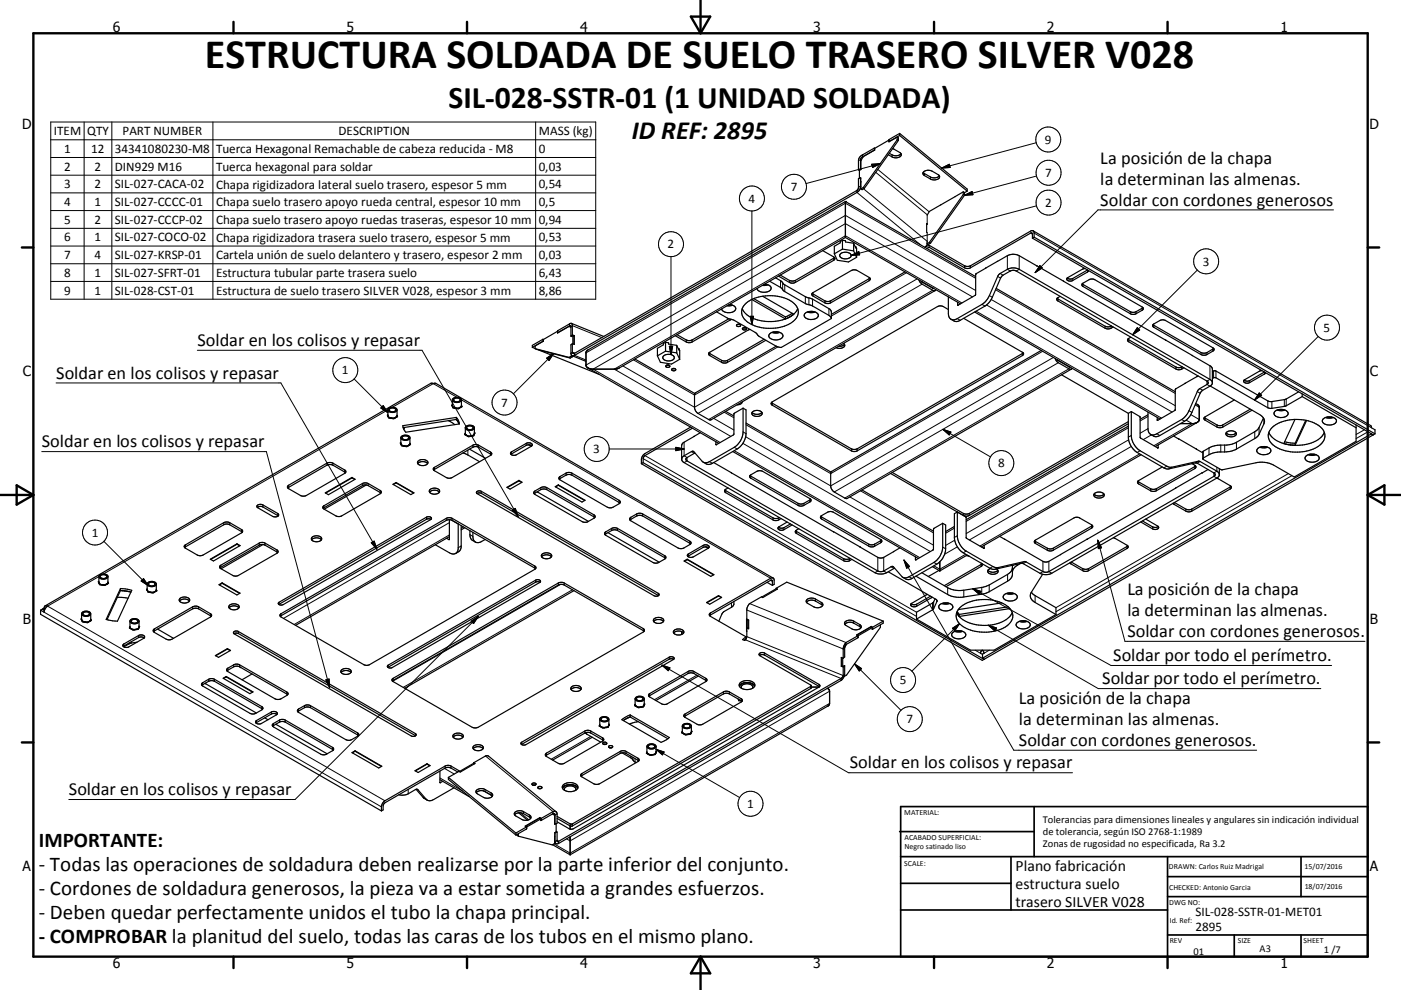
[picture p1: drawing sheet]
<svg xmlns="http://www.w3.org/2000/svg" width="420mm" height="297mm" viewBox="0 0 420 297" stroke-linecap="round" stroke-linejoin="round" font-family="sans-serif">
<defs><g id="words">
<text font-size="12.6" x="61.4" y="20.5">ESTRUCTURA SOLDADA DE SUELO TRASERO SILVER V028</text>
<text font-size="9.4" x="134.5" y="32.3">SIL-028-SSTR-01 (1 UNIDAD SOLDADA)</text>
<text font-size="7.9" x="189.4" y="41.7">ID REF: 2895</text>
<g font-size="6.3">
<text x="11.6" y="254.2">IMPORTANTE:</text>
<text x="11.6" y="261.4">- Todas las operaciones de soldadura deben realizarse por la parte inferior del conjunto.</text>
<text x="11.6" y="268.6">- Cordones de soldadura generosos, la pieza va a estar sometida a grandes esfuerzos.</text>
<text x="11.6" y="275.8">- Deben quedar perfectamente unidos el tubo la chapa principal.</text>
<text x="11.6" y="283">- COMPROBAR la planitud del suelo, todas las caras de los tubos en el mismo plano.</text>
</g>
<g font-size="5.5">
<text x="329.9" y="49.1">La posición de la chapa</text>
<text x="329.9" y="55.4">la determinan las almenas.</text>
<text x="329.9" y="61.7">Soldar con cordones generosos</text>
<text x="59.2" y="103.8">Soldar en los colisos y repasar</text>
<text x="16.8" y="113.6">Soldar en los colisos y repasar</text>
<text x="12.5" y="134.2">Soldar en los colisos y repasar</text>
<text x="338" y="178.6">La posición de la chapa</text>
<text x="338" y="184.8">la determinan las almenas.</text>
<text x="338" y="191.1">Soldar con cordones generosos.</text>
<text x="333.8" y="198.4">Soldar por todo el perímetro.</text>
<text x="330.5" y="205.3">Soldar por todo el perímetro.</text>
<text x="305.5" y="211.2">La posición de la chapa</text>
<text x="305.5" y="217.5">la determinan las almenas.</text>
<text x="305.5" y="223.8">Soldar con cordones generosos.</text>
<text x="254.8" y="230.5">Soldar en los colisos y repasar</text>
<text x="20.7" y="238.6">Soldar en los colisos y repasar</text>
</g>
<g font-size="4.7">
<text x="304.5" y="261.2">Plano fabricación</text>
<text x="304.5" y="266.6">estructura suelo</text>
<text x="304.5" y="272">trasero SILVER V028</text>
</g>
<g font-size="4.2">
<text x="33.9" y="9.6">6</text>
<text x="103.9" y="9.6">5</text>
<text x="173.9" y="9.6">4</text>
<text x="243.8" y="9.6">3</text>
<text x="313.9" y="9.6">2</text>
<text x="383.9" y="9.6">1</text>
<text x="6.7" y="38.7">D</text>
<text x="410.5" y="38.7">D</text>
<text x="6.9" y="112.9">C</text>
<text x="410.7" y="112.9">C</text>
<text x="6.9" y="187.1">B</text>
<text x="410.7" y="187.1">B</text>
<text x="6.8" y="261.4">A</text>
<text x="410.7" y="261.4">A</text>
<text x="33.9" y="290.4">6</text>
<text x="103.9" y="290.4">5</text>
<text x="173.9" y="290.4">4</text>
<text x="243.8" y="290.4">3</text>
<text x="313.9" y="290.4">2</text>
<text x="383.9" y="290.4">1</text>
</g>
<g font-size="3.9">
<text x="16.2" y="40.6">ITEM</text>
<text x="26.2" y="40.6">QTY</text>
<text x="36.7" y="40.6">PART NUMBER</text>
<text x="101.5" y="40.6">DESCRIPTION</text>
<text x="161.5" y="40.6">MASS (kg)</text>
<text x="19.2" y="45.9">1</text>
<text x="27.3" y="45.9">12</text>
<text x="34.5" y="45.9">34341080230-M8</text>
<text x="64.8" y="45.9">Tuerca Hexagonal Remachable de cabeza reducida - M8</text>
<text x="161.5" y="45.9">0</text>
<text x="313.3" y="43.1">9</text>
<text x="19.2" y="51.2">2</text>
<text x="28.4" y="51.2">2</text>
<text x="34.5" y="51.2">DIN929 M16</text>
<text x="64.8" y="51.2">Tuerca hexagonal para soldar</text>
<text x="161.5" y="51.2">0,03</text>
<text x="313.4" y="53.1">7</text>
<text x="19.2" y="56.5">3</text>
<text x="28.4" y="56.5">2</text>
<text x="34.5" y="56.5">SIL-027-CACA-02</text>
<text x="64.8" y="56.6">Chapa rigidizadora lateral suelo trasero, espesor 5 mm</text>
<text x="161.5" y="56.5">0,54</text>
<text x="237.1" y="57.3">7</text>
<text x="19.2" y="61.8">4</text>
<text x="28.4" y="61.8">1</text>
<text x="34.5" y="61.8">SIL-027-CCCC-01</text>
<text x="64.8" y="61.9">Chapa suelo trasero apoyo rueda central, espesor 10 mm</text>
<text x="161.5" y="61.8">0,5</text>
<text x="224.5" y="60.8">4</text>
<text x="313.4" y="62.1">2</text>
<text x="19.2" y="67.1">5</text>
<text x="28.4" y="67.1">2</text>
<text x="34.5" y="67.1">SIL-027-CCCP-02</text>
<text x="64.8" y="67.2">Chapa suelo trasero apoyo ruedas traseras, espesor 10 mm</text>
<text x="161.5" y="67.1">0,94</text>
<text x="19.2" y="72.4">6</text>
<text x="19.2" y="77.7">7</text>
<text x="28.4" y="72.4">1</text>
<text x="28.4" y="77.7">4</text>
<text x="34.5" y="72.4">SIL-027-COCO-02</text>
<text x="34.5" y="77.7">SIL-027-KRSP-01</text>
<text x="64.8" y="72.5">Chapa rigidizadora trasera suelo trasero, espesor 5 mm</text>
<text x="64.8" y="77.8">Cartela unión de suelo delantero y trasero, espesor 2 mm</text>
<text x="161.5" y="72.4">0,53</text>
<text x="161.5" y="77.7">0,03</text>
<text x="200.2" y="74.5">2</text>
<text x="19.2" y="83.1">8</text>
<text x="28.4" y="83.1">1</text>
<text x="34.5" y="83.1">SIL-027-SFRT-01</text>
<text x="64.8" y="83.1">Estructura tubular parte trasera suelo</text>
<text x="161.5" y="83.1">6,43</text>
<text x="360.6" y="79.7">3</text>
<text x="19.2" y="88.4">9</text>
<text x="28.4" y="88.4">1</text>
<text x="34.5" y="88.4">SIL-028-CST-01</text>
<text x="64.8" y="88.5">Estructura de suelo trasero SILVER V028, espesor 3 mm</text>
<text x="161.5" y="88.4">8,86</text>
<text x="396.8" y="99.6">5</text>
<text x="102.5" y="112.3">1</text>
<text x="150.3" y="122">7</text>
<text x="177.9" y="136">3</text>
<text x="299.2" y="140.2">8</text>
<text x="27.5" y="161">1</text>
<text x="269.7" y="205.2">5</text>
<text x="271.8" y="217">7</text>
<text x="224" y="242.4">1</text>
<text x="358.4" y="274.9">SIL-028-SSTR-01-MET01</text>
<text x="358.4" y="279.4">2895</text>
</g>
<g font-size="3.1">
<text x="312.7" y="246.8">Tolerancias para dimensiones lineales y angulares sin indicación individual</text>
<text x="312.7" y="250.4">de tolerancia, según ISO 2768-1:1989</text>
<text x="312.7" y="254">Zonas de rugosidad no especificada, Ra 3.2</text>
<text x="357.8" y="286.5">01</text>
<text x="377.6" y="285.6">A3</text>
<text x="396.9" y="285.9">1 /7</text>
</g>
<g font-size="2.4">
<text x="271.1" y="244.4">MATERIAL:</text>
<text x="271.2" y="252">ACABADO SUPERFICIAL:</text>
<text x="271.2" y="254.7">Negro satinado liso</text>
<text x="271.1" y="259.7">SCALE:</text>
<text x="350.4" y="260.8">DRAWN: Carlos Ruiz Madrigal</text>
<text x="391.1" y="260.6">15/07/2016</text>
<text x="350.5" y="267">CHECKED: Antonio Garcia</text>
<text x="391.2" y="266.7">18/07/2016</text>
<text x="350.5" y="271.4">DWG NO:</text>
<text x="350.7" y="276.9">Id. Ref:</text>
<text x="350.7" y="282.8">REV</text>
<text x="371.1" y="282.9">SIZE</text>
<text x="390.8" y="283">SHEET</text>
</g>
</g></defs>
<g fill="none" stroke="#000" stroke-width=".3">
<path d="M15.2 36.6h163.4v53.2h-163.4zM25.2 36.6v53.2M33.5 36.6v53.2M63.8 36.6v53.2M160.6 36.6v53.2M15.2 41.9h163.4M15.2 47.2h163.4M15.2 52.6h163.4M15.2 57.9h163.4M256.9 57.7l19 15.7M258 55.9l.1 .1M258.1 53.4v1.2"/>
<path d="M258.2 48.1l-.2-.2-.6 .3M258.6 47.1l.1 .1M258.9 56.6l19.1 15.8M261.3 49.3l2.6-.2-2.3 1.1zM262.6 51.7l15.4 12.8M263.2 50.8l15.4 12.7M263.9 49.1l-22.2 6M267.4 46.5v.6M277.2 52.1v.6M278.9 53.1v.6M282.3 50.4l2.3-1.1 .3 .9zM289.2 58.6l2.2-1.1 .3 .9z"/>
<path d="M310.7 42.8l-28.4 7.6M310.8 52.8l-21.6 5.8M15.2 63.2h163.4M15.2 68.5h163.4M15.2 73.8h163.4M15.2 79.1h163.4M201.2 77v29.4M225.4 63.3v34.1M249.9 77.5v.6M255.2 76.6l2.3-1.1 .2 1zM278 64.5l-.1 2.7M278 69.8l-.1 3"/>
<path d="M289.2 79.7v.6M291 79.7v.6M302 76.7v4.1l.9 .5M305.6 76.7v4.1l-.9 .5M309 69.9l.5 .3M310 69.9l101.2 58.4M310.7 61.8l-55.5 14.8M311.8 79.7l.7 .7-2.2 1.4zM399.8 63h-70.6l-18.9 18.8M15.2 84.4h163.4M170.7 97.8l.5 .2M171.2 98l.4-.3 8.8 3.6"/>
<path d="M219 95.8v.2M224.9 94.9h1l-.5 2.5zM234 84.2v2M234.6 84.8v2.1M235.3 85.4v2.1M236.7 84.1v.6M238.5 84.1v.6M241.4 89v2.1M242.5 89.4v2M243.6 89.7v2.1M243.8 88.2v.6M247.3 90.2v.7"/>
<path d="M248.5 92.6v2M249 90.2v.7M260.6 83.6v.6M271.8 81.8l-22.6 13M275 83.7l-66.8 38.5-21.5-12.4M276.5 85.2l-67.2 38.8M276.6 84.6h-.1M279.6 87.1l-67.1 38.8M279.7 86.4l-.1 .1M287 95.6l.9 .5M287.1 91.4l.2 .1M288.4 90.9l-34.9-20.2-69.3 40 34.9 20.2"/>
<path d="M291.6 89.1l-38.1-22-75.7 43.6 38.1 22M292.5 87.2l-39-22.6-77.8 44.9M292.5 83.5l-39-22.5-77.8 44.9M292.6 93.4l55.6 32.1M294.4 91.3l.9 .5M295.8 91.5l55.6 32.1M296.6 88.7l.9 .5M297.2 89.8l55.2 31.9M298.5 86.9l53.9 31.1M299.1 82.9l.9 .5M299.9 82l.8 .6M317.2 89.7v.6"/>
<path d="M321.6 83.5v.7M324.7 85.3v.7M326 81v.6M331.3 97.9v.6M333.1 97.9v.6M338.9 93.5v.6M340.6 93.5v.6M341 98.3l.7 .7-2.1 1.4zM342.4 92.5v.6M345.9 97.6v.6M359 81l-19.4 19.4M16.8 114.9h67.4l28.8 49.9"/>
<path d="M59.2 105.1h67.3l28.8 49.8M106.2 113.7l10.1 10.1M137 119.2l-7.1-4.1-12.3 7.1M138.3 120l92.7 53.5M163.9 107.4l2.1-1.4-1.4 2.2zM166 106l-12.1 12.1M171.6 105.7l.7 .2M172 100.9v2.4M172.3 106.6l3.4 1.4M200.7 103.9h1l-.5 2.5zM205.7 102v.6M207.5 102v.6"/>
<path d="M212.8 106.1v.6M216.3 108.1v.6M218.1 108.1v.6M233.2 104.1l-25 14.4-18.3-10.5M306.5 106.1v.6M312.6 105.4l-63.6 36.7-25.3-14.7M315.8 107.2l-66.8 38.6-25.4-14.8M317.3 108.8l-67.2 38.8M317.4 108.2h-.1M320.5 110.6l-67.2 38.8M320.6 110h-.1M338.4 101.9v.6"/>
<path d="M352.6 110.1v.6M354.3 110.1v.6M359 117.5l.8 .5M359.7 116.6l.9 .5M360.1 105.8v.6M361.9 105.8v.6M362.8 109.7v4.1l-.9 .5v1l.9 .6M363.6 104.7v.6M363.8 111.3v2M364.5 111.3v2M374.7 114.2v.6M377.5 117.9l.7 .7-2.1 1.4z"/>
<path d="M379.1 111.6v.6M385 119.9v2M385.6 119.7v2M395.2 100.9l-19.1 19.1M12.5 135.5h67.4l18.9 70.8M98 138.9v.7M99.8 138.9v.7M114.9 121.7l1.4 2.1-2.1-1.4zM116.3 123l-85.3 49.2M140.3 135v1.5M141.7 133.6v.6M143.5 133.6v.6"/>
<path d="M147.1 135.6v.6M153.4 135.6v.6M157.7 133v.6M182.6 134.7h22.5M192.8 137.6l82 47.3M193.4 136.7l81.4 47M202.6 134.2l2.5 .5-2.5 .5zM205.1 132.7v4l.9 .6v1l-.9 .5M207.3 135.5l.9 .5M212.7 138.5l.9 .5M214 125.5l6 3.5M214.6 133.3l.2 .1"/>
<path d="M217.1 123.7l2.9 1.6M220.1 135.2l55.6 32.1M220.1 134.2l.9 .5M222.7 133l56.2 32.5M222.8 129.6l.9 .5M231.5 121v.6M255.2 134.7v.6M257 134.7v.6M282.7 128.8l14.3 8.3M282.7 128.8l2.4 .8-.5 .9zM338.3 128.3l-48.6 28.1M338.4 132l-48.7 28.1"/>
<path d="M339.2 133.9l-48.6 28.1M339.2 130.6l-.9 .5M341.7 136.2l-47.9 27.6M341.8 135.2l-.9 .5M344.2 128.6l-2.4 1.4M344.2 124.9l-2.4 1.4M345.2 130.5l-2.4 1.4M346.8 130.1l.9 .6M346.9 126l.2 .1M347.2 134.3l-.2 .1M349.8 139.9l-.9 .5M354.3 125.9l.9 .5"/>
<path d="M355.6 126l1.8 1.1-11.5 6.6M356.5 123.2l.8 .5M357 124.4l2.5 1.5M358.2 140v.6M358.3 121.5l1.2 .7M359.3 138.4l-.9 .5M359.8 138.5l-.9 .5M360.7 135.4v2M361.3 125.5v.6M362.5 134.4v2M364.9 127.5v.6M366 133.5v2.1"/>
<path d="M366.6 127.5v.6M367.2 133.5v2.1M370.7 132.7v2M376.2 129.5v2.1M377.5 128.2v2.1M378.9 125.7v1.5M380.1 120.3v2M381.3 120.5v2M409.1 128.9l-2.5 1.5M410.1 129.5l-3.5 2.1M67.1 156.8v.6M68.9 156.8v.6"/>
<path d="M72.4 158.9v.6M78.8 151.5v.6M83.2 154v.7M86.5 145.6v.6M97.1 151.7v.6M103.3 141v.6M108.6 145.1v.6M110.4 145.1v.6M114 147.1v.6M127.9 155.2v.6M130.3 140.2v.6M133.8 155.5v.6"/>
<path d="M134.7 156.8l-49.7 28.7M135.6 155.5v.6M138.9 158.1l-.6 .4M144.3 147.4v.6M153.6 153l.9-.5 .8 2.4zM160.4 147.3v.6M161.2 147.5v.2M162.1 146.3v.6M163.9 146.3v.6M167.9 143v.6M169.7 141.9v.7M171.5 141.9v.7"/>
<path d="M178.1 154.5v.6M181.6 159.6v.6M183.4 158.5v.7M185.1 158.5v.7M185.6 150.1v.6M189.1 155.2v.6M190.9 154.2v.6M192.7 154.2v.6M217.6 147.2v.6M225.1 142.9v.6M231.7 155.4v.6M233.5 155.4v.6"/>
<path d="M235 158.3v.6M238.8 159.4v.7M239.3 151v.6M241 151v.6M242.8 150v.6M246.3 155.1v.6M254.8 149.1l25.1 14.5M258 147.3l21.9 12.6M286.1 158.5l-2.6 1.5M288.8 154v.6M290.6 154v.6M327.3 157.8v.7"/>
<path d="M341.4 144.6v.6M344.9 146.6v.6M345.6 158.1v.6M346.7 146.6v.6M351.3 140.2l-.8 .5M352 150.8v.5M355.5 152.7v.6M357.3 152.7v.6M364.8 140.2v1.2l-.9 .5v1l.9 .5M368.8 146.1v.6M386.2 142.1l-69.6 40.2M387.3 142.7l-70.7 40.8"/>
<path d="M29.6 173l-15.3 8.8 101.1 58.4M31.1 162.4l13.3 13.3M42.3 174.3l.7-.7 1.4 2.1zM55.6 163.5v.6M66.2 169.6v.6M77.7 162.9v.7M79.5 162.9v.7M83 165v.6M111.3 162.8l.9-.5 .8 2.5zM134.7 160.5l-46.5 26.9M134.7 161.8l-.1 .1M138.3 163.8l-.9 .5"/>
<path d="M140.9 160.4l.9 .5M160.3 169.8v.6M160.6 174v.7M167.4 174.9v.6M168.1 175.3l-50.4 29.1M169.2 174.9v.6M171.6 176.9l-50.7 29.3M197.4 178v.6M199.3 166.7v.6M206.4 166.2v.6M206.8 162.4v.6M210.8 163.6v.6"/>
<path d="M231 174.1l.6 .3M244.5 179.7v.6M252.9 167.6v.6M254.7 167.6v.6M260.5 163.3v.6M262.2 163.3v.6M263.2 167.2v4.1l-.9 .5M264 162.2v.6M264.9 167.2v4.1l.9 .5M267.1 170l.9 .5M271 168l32.9 57.1h72.8M271 168l1.7 2-.9 .5z"/>
<path d="M272.5 173l.9 .5M274.4 167.9l.2 .1M279.2 179v.3M280 168.7l.8 .5M282.6 164.1l.9 .6M284.1 176.3v2.1M286.2 162.1l-2.7 1.5M287 164.1l-3.8 2.2M287 160.7l-.9 .5M289 177.1v2M289.5 166.3l-7.7 4.5-1.8-1M289.7 165.3l-.9 .5"/>
<path d="M291.6 176.6l41.5 23h66.1M291.6 176.6l2.5 .8-.5 .9zM294.1 169.3v.7M294.3 176.2v2.1M295.1 164.4l-.2 .1M296.6 175.5v2M297.7 170l-.9 .5M299.2 170.3l-.9 .5M302.1 172.3v2.1M305 169.3v.3M307.1 168.5l-.8 .5M307.6 168.6l-.8 .5"/>
<path d="M310.3 178.7v2.1M310.4 162.4v.6M312.7 168.4v3.1l-.9 .5M314 164.5v.6M314.5 168.4v3.1l.8 .5M315.8 164.5v.6M321.1 168.7v.5M324.6 170.6v.6M326.4 170.6v.6M329.1 162.1l8.2 30.3h71.9M329.1 162.1l1.2 2.2-1 .3zM337.9 164v.6"/>
<path d="M13.2 183.7l101.2 58.4M37.1 193.2v.6M38.8 192.9v.2M39.3 192.5v.4M41.6 190.7v.6M43.1 191.3v.2M46.3 188.7v.6M57.8 182v.7M59.5 182v.7M63.1 184.1v.6M70.1 199.4v.7M71.5 189.5v.6"/>
<path d="M71.8 199.4v.7M83.7 180.7v.6M84.3 184.1v.6M116.4 199.5v.7M141.3 186.4l2.1-1.5-1.4 2.2zM143.4 184.9l-54.9 55h-67.9M192.9 188.6v.6M198.4 199.5l56 32.3h67.1M198.4 199.5l2.5 .9-.6 .8zM200.6 197.2v.6M213 183.9v.6M219.3 180.9v1.3"/>
<path d="M223.5 192l28.6 11.5M223.9 191l28.9 11.7M223.9 183l28.9 11.7 .4-.4M224.5 188.3l-.6 .1M224.8 181.1l28.8 11.7M229.3 195.9v.7M246.2 180.7v.6M252.3 197.3v2.5l.4 .2 .4-.3M256 186.3v.6M256.2 199.2l13.9 13.9M256.2 199.2l2.1 1.4-.7 .7zM257.7 187.4v.6"/>
<path d="M274.8 181.3v.6M279.6 180.9v2.1M279.9 180.6v2M280.9 180.1v.4M285.5 188.5l2.2-1.4-1.4 2.1zM287.7 187.1l-14.3 14.3M292.4 195.1l1.6 .9M296.3 187.6l33 19h66.7M296.3 187.6l2.5 .8-.6 .9zM296.6 195.1l-1.6 .9M60.8 204.8v.6M61.6 204.9v.2"/>
<path d="M62.5 203.8v.6M64.3 203.8v.6M68.3 200.5v.6M76.9 216.2v.6M78.5 212v.6M81.3 213.6v.6M82 217.1v.6M83.8 216v.6M85.5 216v.6M86 207.6v.6M89.5 212.7v.6M91.3 211.7v.6"/>
<path d="M93.1 211.7v.6M97.7 204l1-.3 .1 2.6zM107.2 219.9v.6M117.9 203.5v.6M175.3 219.3v.6M175.9 219.7v.5M177.1 219.3v.6M194.8 208.1v.6M205.4 214.2v.6M206.3 201.5v.6M208 201.5v.6M208.9 202.6l-12.7 7.3"/>
<path d="M211.6 203.5v.6M216.9 207.6v.6M218.7 207.6v.6M222.2 209.6v.6M243.1 205.9v.7M245.5 205.3v.6M248.7 211l-77.8 44.9-4.8-2.7M248.7 207.4l-77.8 44.9-1-.6M99.7 224.2v.6M122.4 236.8v1.4M124.5 220.1v.6M125.1 236.8l.2 .1"/>
<path d="M126.9 239.3l.9 .5M131.9 233.4l6.7 3.9M131.9 234.7l.2 .1M133.3 230.5l2.9 1.7M133.4 229.8v.6M135.2 229.8v.6M144.9 237.3l2.7 1.5M145.5 236.9v.6M145.6 226.8l20.2 16.7M147.2 237.9v.6M156.4 222.7v.6M163.8 225.9v.7"/>
<path d="M174.5 232.1v.6M177.1 220.9l-11.8 6.9M180.6 221.3v.7M180.8 222.1v.2M185.9 225.4v.6M187.7 225.4v.6M189.1 226.9v.5M189.8 227.2v.8M190.4 227.6v1M191.3 227.5v.6M196.7 224.8l25.1 14.5M196.7 224.8l2.4 .8-.5 .9z"/>
<path d="M156 243.9l2.5 2M157 243.5v.6M158.7 244.5v.6M165.9 244.1l.5 .4 .6-.3M166.3 252.3l.1 .1M166.7 249.5l-.4 .3v1.1M167 252l.5 .4M170.9 247.2v.6M171.6 247.2v.6"/>
<circle cx="225.4" cy="59.6" r="3.8"/>
<circle cx="238" cy="56" r="3.8"/>
<circle cx="314.3" cy="41.8" r="3.8"/>
<circle cx="314.4" cy="51.8" r="3.7"/>
<circle cx="201.2" cy="73.2" r="3.7"/>
<circle cx="314.4" cy="60.8" r="3.8"/>
<circle cx="361.6" cy="78.4" r="3.8"/>
<circle cx="397.8" cy="98.3" r="3.7"/>
<circle cx="103.5" cy="111" r="3.8"/>
<circle cx="151.3" cy="120.8" r="3.7"/>
<circle cx="178.9" cy="134.7" r="3.8"/>
<circle cx="300.2" cy="138.9" r="3.7"/>
<circle cx="28.5" cy="159.8" r="3.7"/>
<circle cx="270.8" cy="204" r="3.8"/>
<circle cx="272.8" cy="215.8" r="3.7"/>
<circle cx="225" cy="241.2" r="3.7"/>
</g>
<g fill="none" stroke="#000" stroke-width=".36">
<path d="M256.9 57.1v.6M256.9 57.1l-84.6 48.9M256.9 57.7l-84.6 48.9M257.4 50.9l.3 .3M258 55.9l-.6 .2M258 53.3l-.1 3.1-.6 1-.4 .3M258 53.3l-.6 .3v2.7l-.5 .8M258 53.3l.1 .1M258 50.7l.1 .1M258 50.7l-.6 .2M258.1 54.6v2.1M258.6 47.1l-.6 .8v2.8"/>
<path d="M258.6 46.5a2.02 2.02 0 0 0-1.2 1.7v2.7M258.6 46.5v.6M258.8 47l-.7 1.2v2.7l-.4 .2v2.4M258.8 56.3l.4 .2M258.8 56.3l-.7 .4M259.2 56.5l-.7 .4-.4-.2M262.1 44.4l.1 .7M262.1 44.4l.2 .1M262.1 44.4l-3.5 2.1M262.3 44.5v.5l-3.7 2.1M266.5 42l-4.2 2.5M266.5 42v.1"/>
<path d="M266.6 46l.8 .5a2.25 2.25 0 0 0 2.7-.4M267.6 44.6l2.1 1.1a.77 .77 0 0 1 .5 .9 .77 .77 0 0 1-.8 .6l-1.5 .1-1.6-.9M269 41.9l.3 .2M269 41.9l-10.2 14.4M269 41.1l.3 .2v.8M269 41.1v.8M269.3 42.1l-10.1 14.4M269.7 40.6l-3.1 1.9M269.7 40l-3.2 1.9v.7l2.5-1.5M269.7 40v.6M269.7 40l20.3 16.7v.6M269.7 40.6l20.3 16.7"/>
<path d="M276.8 51.7l2.1 1.4a2.23 2.23 0 0 0 2.7-.4M276.9 51.6a2.38 2.38 0 0 1 2.6-.2l1.7 1a.84 .84 0 0 1 .4 1 .84 .84 0 0 1-1 .5l-1.4-.1-2.2-1.2-.3-.5zM286.4 59l-7.8 4.4-.6 1.1M288.8 57.6l-2.5 1.4M288.8 58.4l.4 .2M288.8 58.4l-10.2 14.3M288.8 57.6l.4 .2M288.8 57.6v.8M289.2 58.6l-10.2 14.3M289.2 57.8v.8M290 57.3l-.8 .5M246.7 75.2l3.2 1.9a.55 .55 0 0 1 .4 .5 .55 .55 0 0 1-.4 .5l-11.9 6.8-1.3-.2-3.3-1.9"/>
<path d="M250.1 76.2l.9 1.9 3.4 .5 2.4-1.4M250.2 77.3l-12.2 7-1.3-.2-2.8-1.6M252 76.2a2.1 2.1 0 0 1 3.2 .5 2.01 2.01 0 0 1-3.5 0zM252.6 72.1l.9 .1v.4l2.4 .4M252.6 72.1l-.7 .4v.4l-1.8 1v2.3M252.6 72.1v2.6M252.6 74.7l3.3 .6M252.6 74.7l-2.5 1.5M253.5 71.3l-67.8 39.1-1.2 .3h-7l-1.2-.3M253.5 60.5l-77.2 44.5-.6 .9v3.8l.6 .7M253.5 60.5v10.8M253.5 71.3l34.5 19.9"/>
<path d="M253.5 60.5l39 22.5M255.9 73l.7 1.4v-.4M255.9 73v2.3M255.9 75.3l.9 1.9M256.6 74l-.1 .2M256.6 74l.2 .5v2.7M277.5 74l-.2 .2M277.9 67.2l-.1 .2M277.9 72.8v.3M278 67.2l-.2-.1 .2 2.7M278.1 73.2l-.6 .8M278.6 73.6v.6"/>
<path d="M278.6 73.6l-1.2 .4M278.6 74.2l-.8 .3M278.6 72.7l.4 .2M278.6 72.7l-.7 .4M279 72.9l-.7 .4-.4-.2M299 78.4l3.3-1.8a3.8 3.8 0 0 1 3.3 .1l57.4 33.2 .5 .8-.1 4.4-.4 .6-2.9 1.9-2.8 6.1a5.7 5.7 0 0 1-2.1 2.7l-7.8 4.4-1.1 .2-1.3-.7M299 78.4l-6.4 3.7-.2 6.5-5.2 3-.1-.9M299 78.4h.1M309.5 71.5v-1.4l-.4-.2-18.8 10.6-1.1-.2-10.6-6.1M309.5 71.5l102.2 59 .5-.3M309.7 69.2l101.3 58.5 .2 .6 1 .6v1.3M309.7 69.2l.3 .5v1.5"/>
<path d="M309.7 69.2l-.7 .1-18.7 10.6-1.1-.2-10.6-6.1M310 71.2l-.5 .3M310 71.2l102.2 59M310.8 79.7v.1M167.1 99.4l-4.2 2.5M167.1 99.4h.1M167.2 99.8v.1M170.7 97.8l.5 .1v2.9M170.7 97.2l.6-.2 .3 .5v3M170.7 97.2l-3.5 2v.6M170.7 97.8l-3.5 2M170.7 97.2v.6"/>
<path d="M171.2 98.3l-.6-.4-3.5 2v-.5M171.3 97l9.7 3.9M214.8 93.6l3.3 1.8 1.1 .4M218.5 95.6l-11.4 6.5-1.4-.1-2.7-1.6M218.6 91.4a1.43 1.43 0 0 1 1.8 1.6 2.65 2.65 0 0 1-4.1-.3M219.2 91.4l-.9 .2M219.2 95.8l-12.1 6.9-1.4-.1-3.2-1.9M219.7 91.6l-1.7 .1M220.9 97.4h.1a.5 .5 0 0 1 .7-.2 .5 .5 0 0 1 .1 .7 .57 .57 0 0 1-.6 .1 .57 .57 0 0 1-.3-.6zM221.1 97.3h.7M222.8 98.4a.5 .5 0 0 1 .7-.2 .5 .5 0 0 1 .1 .7h-.9l-.1-.3zM222.9 98.3h.6"/>
<path d="M223.4 91.3a12.1 12.1 0 0 1 15 .1 3.4 3.4 0 0 1-1.1 5.4 12.4 12.4 0 0 1-13.9-.8 3.2 3.2 0 0 1 0-4.7zM224.9 98.8l-12.4 7.1M225.4 89.8l10.1 5.9M226 89.6l9.5 5.5M228.6 88.9l9.4 5.4a12.5 12.5 0 0 1-14.5-.2l-1-1.5M229.2 85.2l1 .2M229.8 85.3l-.9 .1M230.2 85.4a1.05 1.05 0 0 1 1 1.1 1.05 1.05 0 0 1-1.1 1 2.53 2.53 0 0 1-3.2-.9M230.2 85.4l-1.6 .2M230.8 84.4l3.2 1.8 1 1.2 6.4 3.7 2.2 .7 4.9 2.8 .7 1M231.4 99.7l1 .2 1.4-.2M231.8 99.6l.6 .2 .9-.2"/>
<path d="M232.5 83.3l1.7 1 .8 1 6.7 3.8 1.9 .6 5.2 3 .4 .8v2.1M235.5 95.1v.6M237.1 94.9l-1.6 .8M237.5 94l-2 1.1M239.2 92.6l-.7 1.1-1.2 1M241.3 94.1a2.85 2.85 0 0 1 4 .3 1.84 1.84 0 0 1-2.5 1.4 1.3 1.3 0 0 1-1.5-1.7zM242 93.6l1.1 .2 1.3-.2M242.5 93.5l.5 .1 .9-.1M243.6 87.9l12.1-6.9 1.3 .2 3.6 2a.54 .54 0 0 1 .3 .5 .54 .54 0 0 1-.3 .5l-12.2 6.9-1.1-.2-3.5-2.1-.4-.4zM249.2 95.6l-15 8.6-1.6-.4-5.1-3-1.1-1.1-6.4-3.7-.8-.2M260.8 83.4l-12.2 7-1.3-.2-3.8-2.2M271.3 81.6l-22.1 12.7"/>
<path d="M275.5 84l1 1.2 3.1 1.9 .8 .1M276.2 84.4l3.7 2.1M280.4 87.2l-67.2 38.7h-.7l-3.6-2.2-.7-1.3v-4.1l.2-.4 24.3-14M280.6 86.9l-.2 .3M284.3 92.9l-1.9-1.1-1.3 .2-49.8 28.8M284.3 89.1v5a1.62 1.62 0 0 0 .8 1.7 1.62 1.62 0 0 0 1.9-.2l7.4-4.3a6 6 0 0 0 2.2-2.6l2.7-6.2 2.7-1.7a3.8 3.8 0 0 1 3.6 0l57.2 33 .7 .9M285.1 95.8l1.1 .6h1.1l8-4.6a6 6 0 0 0 2.2-2.6l2.7-6.2 2.7-1.7a1.81 1.81 0 0 1 1.8 0l57.2 33a.53 .53 0 0 1 .3 .5 .53 .53 0 0 1-.3 .5l-2.7 1.7-2.7 6.2a6 6 0 0 1-2.2 2.7l-7.5 4.2a1.62 1.62 0 0 1-1.8 .2 1.62 1.62 0 0 1-.8-1.7v-5M288.9 95.5l17.9 10.4M292.2 93.6l55.6 32.1M295.5 80.5h.1M295.5 80.4v.1M298.7 86.5l53.7 31"/>
<path d="M316.9 89.5l14.4 8.4 .9 .2 1-.3M317.8 88.9l-.9 .6 .1 .7 14.3 8.3a2.25 2.25 0 0 0 2.5-.4M318.8 84.3v.1M318.9 84.4h-.1M324.4 85.2l2.3-1.4h1.4l14.3 8.3a.54 .54 0 0 1 .4 .5 .54 .54 0 0 1-.4 .5l-1.8 1a1.8 1.8 0 0 1-1.7 0l-14.2-8.1-.3-.3zM324.5 85.1l14.5 8.5h1.4l2.3-1.3M325.3 80.6l-.8 .2-4.5 2.6M326 81l-4.4 2.5a1.56 1.56 0 0 1-1.7-.1M326.3 81.2l-.3 .4-4.4 2.6a1.04 1.04 0 0 1-1.1 .2 1.04 1.04 0 0 1-.6-.9l.1-.1M345.7 97.4l14.6 8.4 1.2 .1 2.4-1.4M345.8 97.3l2.1-1.2h1.4l14.3 8.2a.53 .53 0 0 1 .4 .5 .53 .53 0 0 1-.4 .5l-2.1 1.2-1.4-.1-14.2-8.2-.3-.5zM135.6 120v1.8"/>
<path d="M135.8 119.6a1.66 1.66 0 0 1 2.5 .4 1.58 1.58 0 0 1-2.7-.1zM136.1 119.7a1.1 1.1 0 0 1 1.9 .4 1.12 1.12 0 0 1-2-.3zM138.3 120v1.8l-.4 .4M159.6 104.2l.8 .4M160.4 104.6l10.2 2.6M160.4 104.6l10.6 2.8M160.4 103.8v.8M161.5 105l18.1 7.3M162.8 101.8l-3.2 1.8v.6M162.8 102.4h.1M162.8 101.8l.1 .1M162.8 101.8v.6"/>
<path d="M162.9 101.9v.5l-3.3 1.8M170.6 107.2l.4 .2M171.2 106l.3 .7M171.2 100.8l.2 .1M171.3 106.5v.3M171.3 106.8l.4 .2M171.3 106.8l-.7 .4M171.6 105.7l-.4 .3M171.6 105.7l.3 .4 .4-.1M171.6 106.7l4.1 1.7M171.6 100.5l.6 .2M171.6 100.5l-.4 .3"/>
<path d="M171.6 103.1l-.4 .4v2.5M171.6 103.1v2.6M171.7 106.8v.2M171.7 107l-.7 .4M171.7 100.7l-.4 .2M171.7 100.7l.3 .2M171.7 100.7v2.5M172.2 100.7l-.2 .2M172.2 100.7v2.6l-.6-.2M172.3 106.6l-.8 .1M172.3 106v.6M176.3 110.4l39.2 22.6"/>
<path d="M190.3 107.7l18 10.4M197.1 106.8l.9 1.9 3.3 .5 2.5-1.4M198.9 106.9a2.26 2.26 0 0 1 3.3 .2 1.83 1.83 0 0 1-2.9 1l-.6-.7zM199.5 102.7l-.6 .4v.4l-1.8 1v2.3M199.5 102.7l.9 .1v.4l2.5 .4M199.5 102.7v2.7M199.5 105.4l3.4 .5M199.5 105.4l-2.4 1.4M199.7 109.7a.56 .56 0 0 1 .6-.2 .56 .56 0 0 1 .4 .6h-1zM199.9 109.6h.6M200.5 109.6h.1M201.4 110.7a.57 .57 0 0 1 .7-.2 .57 .57 0 0 1 .4 .6 .59 .59 0 0 1-.7 .2 .59 .59 0 0 1-.4-.6z"/>
<path d="M201.6 110.6h.7M202.9 103.6l.6 1.4v-.4M202.9 103.6v2.3M202.9 105.9l.9 1.9M203.5 104.6l-.1 .2M203.5 104.6l.3 .6v2.6M229.1 101.8l-11.4 6.5-1.4-.2-3.7-2.2M229.6 102.1l-11.9 6.8-1.2-.1-3.7-2.1-.3-.4v-.4M230.7 100.2a2.64 2.64 0 0 1 4 .5 2.5 2.5 0 0 1-3.7 .9l-.5-.8zM252.9 103l.3 .3M253.2 103.3a1.09 1.09 0 0 1-1.4 1.2l-1.1-.2M253.2 103.3a1.94 1.94 0 0 1-1.8 .6"/>
<path d="M306.8 105.9l-50.2 28.9-1.4-.1-23.9-13.9M306.8 105.9l.1 .4-.4 .4-50.1 28.8-1.2-.2-23.7-13.7-.3-.4 .1-.4M312.2 105.1l-63.1 36.6M316.3 107.5l1 1.3 3.4 1.9 .4 .1 .3-.3M317 107.9l3.8 2.2M318.3 112.5l20 11.5M321.2 110.7l-67.2 38.8h-.5l-3.4-1.9a2.46 2.46 0 0 1-1.1-1.8l.1-4.1M338.2 101.7l14.4 8.4 .8 .2 1-.3M339 101.2l-.6 .3a.53 .53 0 0 0-.4 .5 .53 .53 0 0 0 .4 .5l14.2 8.2a2.14 2.14 0 0 0 2.4-.4M349.5 102.1h.1M355.3 115h.1M355.3 115l-2.9 1.9-.1 6.2-5.3 3"/>
<path d="M357.4 106.6v.1M357.5 106.7h.1M358.9 113h.1M358.9 113l-3.6 2M359.2 112.8l-.3 .2M362.8 115.8l14.8 8.6 1.2 1M363.5 113.5l.5-.2h.5l16.1 9.2 4.7-.6 5.1-2.9M363.5 111.5l.6-.3 .4 .1 16.1 9.2 4.8-.7 3.9-2.2M370.1 120l-9.1 5.3M378.3 111.2l-.7 .2-4.4 2.5a.61 .61 0 0 0-.2 .8 .61 .61 0 0 0 .8 .3l.9-.2 4.5-2.7 .2-.3M379.1 111.6l-4.4 2.6a1.55 1.55 0 0 1-1.7-.1M390.4 119l16.2 9.3"/>
<path d="M390.4 118.2v.8M116.2 124.7h.1M116.2 124.7l.1 .1M116.3 124.4l-.2 .1 .4 .9 1.6 .2 1.1-.6M116.3 123v1.8M116.3 124.5l-.1 .1M116.3 124.8v.1M116.3 124.9l1 .5M116.3 124.9l.2 .4M116.9 122.6a1.08 1.08 0 0 1 1.8 .5 1.14 1.14 0 0 1-2-.2zM117.3 125.4l-.4 .1M117.3 125.4l.5 .2"/>
<path d="M118.4 125.3l-1.1 .1M118.4 125.3l-.1 .2M118.6 125.2l-.2 .1M119 125.1l-.4 .1M119 123a1.55 1.55 0 0 1-2.7-.1 1.67 1.67 0 0 1 2.7-.1v1.9M119 124.6l.1 .1M119 124.7l-.4 .5M119.1 124.7v.3M119.1 124.7l.1 .3M120.2 131.3a1.56 1.56 0 0 0 2.7 .1M120.2 131.3a1.63 1.63 0 0 1 2.7-.1v1.8M120.2 131.3v1.9"/>
<path d="M120.2 133.2l.1 .2M120.3 133.4l.1 .2M120.3 133.4a1.96 1.96 0 0 0 2 .3M120.6 131.1a1.13 1.13 0 0 1 1.9 .3 1.11 1.11 0 0 1-1.9-.2zM120.7 133.8l1 .2M120.8 127.7l16-2.5 .6 .8 .3 1.2-16 2.5-.6-.8zM121.4 128.2l-.3 .6M122.3 133.7l-.1 .2M122.5 133.6l-.2 .1M122.7 133.5h.1M122.7 133.5l-.2 .1M122.9 132.9v.1"/>
<path d="M122.9 133l-.2 .5M122.9 133.1l.2 .3-1.1 .6-1.6-.2-.4-.9 .2-.1v.4M122.9 133l.1 .4M125.2 139.1a2.11 2.11 0 0 1 3 0M125.3 138.4a1.94 1.94 0 0 1 3 .4 1.79 1.79 0 0 1-3.1 0zM134.4 126.2l1.9 1.2M135.5 121.7l.1 .1M135.6 121.8h.1M135.6 121.4l-.2 .1 .5 .9 1.5 .3 1.1-.7-.1-.3M135.6 121.8l.1 .1M135.6 121.5l-.1 .2M135.7 121.9l.1 .1"/>
<path d="M135.7 121.9v.2M135.8 122l.8 .4M135.8 122.2v.1M136.6 122.4l.5 .2M136.6 122.4l-.4 .1M136.8 125.8l-15.9 2.5M136.8 125.2v.6M136.8 125.8l.8 1.4M137.9 122.2l-.3 .3M137.9 122.2l-1.3 .2M138.3 122.2h-.4M138.3 121.6l.2 .4"/>
<path d="M138.8 135.9l1.5 .6 3.5 2M139.5 130l-.1 .4M139.5 130l.4 .6M139.5 130h.1M139.6 130.5l.3 .1M139.9 130.6l.2 .1M140 128a1.02 1.02 0 0 1 1.1-.3 1.02 1.02 0 0 1 .7 .9 1.18 1.18 0 0 1-1.9-.4zM140.1 130.7l.1 .2M140.1 130.7l1.1 .1M140.8 134.8l4.8 2.7M141.2 130.8h.5M141.2 130.8l-.4 .2"/>
<path d="M142.1 130.4l-.9 .4M142.1 130.4l-.1 .3M142.2 130.2l-.1 .2M142.2 129.8l.2 .1-.4 .9-1.6 .2-1.1-.6 .2-.3M142.2 128.3a1.68 1.68 0 0 0-2.7-.1v1.8M142.2 128.3a1.57 1.57 0 0 1-2.7 .1M142.2 129.9l.1 .1M142.2 128.3v1.9M142.3 130.1l-.1 .1M147.3 136.4l-3.8-2.2a1.81 1.81 0 0 0-1.8 0l-11.7 6.8M158.5 133.5l.8 .4M159.3 133.9l-4.4 2.5a1.58 1.58 0 0 1-1.7-.1"/>
<path d="M159.4 133.8a.72 .72 0 0 0-.1-.9 .72 .72 0 0 0-.9-.1l-5.2 2.9v.6M159.4 133.8l-.1 .1M159.4 133.8a1.53 1.53 0 0 0-1.7-.2l-4.5 2.7M192.3 139.1l102.2 59 .5-.3M192.8 138.8l-.5 .3M192.8 138.8l102.2 59M207.1 128.1l-13.7 8a2.29 2.29 0 0 0-1.1 1.8v1.2M207.6 128.5l-14.2 8.2-.5 .7-.1 1.4M208 130.9h.1M208.1 130.9l-3.2 1.9-.5 .7v4.4l.5 .7 57.4 33.2a4 4 0 0 0 3.5 0l2.4-1.3M208.3 135.9l-2.5 1.5-.2 .2 .1 .5 57.5 33.2 1.3 .2 3.1-1.6 2.8 3a1.64 1.64 0 0 0 2.1 .1l7.5-4.3a5.8 5.8 0 0 0 2.6-4.6v-7.1M210 129.8l-2 1.1"/>
<path d="M214 138.8l43.9 25.3M217.6 123.4l2.4 1.4M219.7 135.5l55.6 32M222.5 120.6a1.42 1.42 0 0 1-1.6 .9M222.8 122.5v7.1a5.9 5.9 0 0 1-2.7 4.6l-7.4 4.3a1.67 1.67 0 0 1-2.2-.1l-2.5-2.9-.4-.1-2.5 1.3-.7 1M222.8 122.5l.9 .5v7.1a5.8 5.8 0 0 1-2.7 4.6l-7.7 4.4-1.4 .2-1.1-.6M222.8 122.5l-2.8 1.7-.1 6.2-5.2 3-.1-.9M223.7 126.9l25.4 14.7M225.5 123.7a2.15 2.15 0 0 0 2.9 0M225.6 123.5a1.95 1.95 0 0 1 2.9 .5 1.8 1.8 0 0 1-3.1 0zM338.3 127.8l-48.6 28.1M338.3 124v7.1a5.8 5.8 0 0 0 2.6 4.6l8.7 4.9 .9 .1 8.1-1.8 5.3 3a.53 .53 0 0 1 .4 .5 .53 .53 0 0 1-.4 .5l-49.9 28.7-1.3-.1-5.4-3-8.1 1.8-.9-.1-8.6-4.9a6 6 0 0 1-2.7-4.2v-7.5l-.9 .5v7.1a5.9 5.9 0 0 0 2.7 4.6l8.6 4.9 .9 .1 8.1-1.8 6.3 3.3a4 4 0 0 0 2.6-.3l49.5-28.6 .7-.7 .1-2.1"/>
<path d="M338.3 126.5l-48.3 27.7-1.2-.2-21.3-12.3M338.3 127.1l-47.7 27.5a1.85 1.85 0 0 1-1.8 0M339.2 123.5l2.6 1.6 .1 6.3 5.2 3 .1-.9M339.2 123.5v7.5a6.1 6.1 0 0 0 2.6 4.2l8.7 4.9 .8 .1 8.2-1.8 5.3 3 .8 .9M339.2 123.5l-.9 .5M342.1 136.4l-47.9 27.7M344.2 124.4l-2.4 1.4M346.9 125.2l.1 .9M347 126.1h.1M351.8 130.8l1.6 .9M353.4 131.7h-.1M353.4 131.7l7.2 4.2"/>
<path d="M353.4 131.7h.1M357.4 139.1l1.1 .7M358.4 139.8l-11.9 6.9h-1.4l-3.9-2.3M358.5 139.8v.4l-.3 .4-11.7 6.7h-1.4l-3.7-2.1a.54 .54 0 0 1-.4-.5 .54 .54 0 0 1 .4-.5l7.1-4.1M358.5 121.1l.8 .5 .2 .6v3.9l-.6 .6M358.7 134.7v.1M358.7 134.8h.1M358.9 126.7l-1.1 .4h-3.9M358.9 126.7l-12.5 7.3M367.6 129.9a2.14 2.14 0 0 0 3 0M367.7 129.8a2.15 2.15 0 0 1 2.8 0M367.7 129.8a1.07 1.07 0 0 0 .3 1.1 1.07 1.07 0 0 0 1.1 .2 1.08 1.08 0 0 0 1.4-1.3"/>
<path d="M374.8 122.8l-8.2 4.7a1.8 1.8 0 0 1-1.7 0l-3.8-2.2M375.4 123.1l-9.2 5.2-1.3-.2-3.7-2.1-.2-.3v-.4M377.2 134.5a2.82 2.82 0 0 1 3.8 .5 1.63 1.63 0 0 1-2.2 1.4 1.52 1.52 0 0 1-1.9-1.5zM377.7 134.2l1 .2 1.4-.2M378.2 134h1.4M378.8 125.4l.3 .9-.1 .6-1.9 3.9-6.4 3.9a7.3 7.3 0 0 1-3.5 .9 8.9 8.9 0 0 0-6.5 1.8l-.1 .2M378.8 125.4l-1.5 3.1-1.1 1-6.3 3.6-1.8 .4h-2.1a7.3 7.3 0 0 0-3.5 .9l-1.9 1.1v2.2l5.7 3.2 10.7-2.2a7.9 7.9 0 0 1 4.8 .8l6.2 3.6 18.6-10.7v-4.9M380.4 129.7a6.4 6.4 0 0 0 4.6 3.4M381.6 128.1a12.5 12.5 0 0 1 14.4 0 3.4 3.4 0 0 1-.8 5.8 12.6 12.6 0 0 1-13.9-.7 3.2 3.2 0 0 1 .3-5.1zM382.2 123.5a2.66 2.66 0 0 1 4 .5 2.25 2.25 0 0 1-3.2 1.1 1.06 1.06 0 0 1-.8-1.6zM382.9 123l1 .2 1.4-.2M383.3 122.9h1.4"/>
<path d="M385.1 132.5l3.2 .5M388.2 125.8l-3.3 7.3 2.8 .5M391.5 126.1l-3.2 6.9M391.5 136.9a2.63 2.63 0 0 1 4 .5 2.49 2.49 0 0 1-3.7 .8l-.5-.5zM391.7 126.1l-3.4 7.5v-.6M392.2 136.4l1 .2 1.4-.2M392.7 136.3h1.4M396.7 125.7a2.64 2.64 0 0 1 4 .5 2.49 2.49 0 0 1-3.8 .9l-.5-.8zM397 129.7a7.9 7.9 0 0 1-7.2 3.9h-2.2l-2.1-.3M397.4 125.3l1 .2 1.3-.2M397.9 125.1h1.4M411.1 130.1v.1"/>
<path d="M411.1 130.2l.5 .3M411.1 130.2l-116.5 67.3M411.6 130.5l-116.5 67.3-.5-.3M411.6 130.4v.1M72.6 159.7l-3.7-2.3a1.81 1.81 0 0 0-1.8 0l-11.7 6.9M77.1 152.2a1.55 1.55 0 0 1 1.7-.1l4.6 2.7M77.2 151.6a1.61 1.61 0 0 1 1.6-.1l4.4 2.5a.61 .61 0 0 1 .2 .9 .61 .61 0 0 1-.8 .2l-.9-.2-4.4-2.5-.3-.4zM97 151.8l12.1-6.9 1.3 .2 3.6 2a.54 .54 0 0 1 .3 .5 .54 .54 0 0 1-.3 .5l-12.2 6.9-.9-.1-3.8-2.2-.3-.5zM97.5 147.9l8-4.7 1 .6-8 4.6zM103.6 141.8l-3.8-2.2-1.4-.2-12.1 7M103.6 141.8l-.1-.7-3.7-2.2-1.4-.1-11.9 6.8-.3 .4 .1 .4M103.6 141.8l-11.9 6.9h-1.4l-4-2.3"/>
<path d="M105.5 143.2v.2M105.5 143.4l-7.9 4.5M105.5 143.4l.9 .4M109.8 145.5l-12.6 7.3M114.2 147.9l-3.8-2.2a1.81 1.81 0 0 0-1.8 0l-11.7 6.8M117.8 145.3l1-.5 5.3 3.1-.9 .5zM118.8 144.8v.1M118.8 144.9l5.2 3M118.8 144.9l-.9 .5M128.8 147.7a2.13 2.13 0 0 1 2.9 0M129 146.8a1.91 1.91 0 0 1 2.8 .6 1.79 1.79 0 0 1-3.1 0zM129.2 155.8l-.5-.2-.8 .2-44.3 25.5"/>
<path d="M130 140.4l11.7-6.8a1.85 1.85 0 0 1 1.8 0l3.6 2a.53 .53 0 0 1 .3 .5 .53 .53 0 0 1-.3 .5l-11.5 6.7a1.85 1.85 0 0 1-1.8 0l-3.7-2.2-.2-.3zM134.7 155.9v6l-.8-.4M137.4 157.2v7.5a1.58 1.58 0 0 1-1 1.4 1.58 1.58 0 0 1-1.7-.3l-4.2-2.4M138.3 157.7l-.1 6.7-.3 .8-1.3 .8M139.4 158.3l-1.1 .7M140.9 159.2l.1 2.1 .5 .7 1.1 .6M141.8 159.7v1.2a1.6 1.6 0 0 0 .7 1.7 1.6 1.6 0 0 0 1.9-.2l1.1-.5M142.9 147.5l.8-.2 .6 .1 53.1 30.6a.47 .47 0 0 1 .1 .6 .47 .47 0 0 1-.5 .3l-.9-.2-53-30.6-.3-.3zM143 148.1l.8-.2 .5 .1 53.1 30.7M152 146.2l3.6-2.1 .9 .6-3.6 2zM155.6 144.1v.2M155.6 144.3l.8 .4"/>
<path d="M155.6 144.3l-3.5 2M160.1 148.1l2.2-1.3h1.4l14.6 8.5M160.2 147.4l2.3-1.3 1.2 .1 14.4 8.3a.54 .54 0 0 1 .3 .5 .54 .54 0 0 1-.3 .5l-2 1.1h-1.4l-14.3-8.3-.4-.5zM161 147.6l15.4 8.8M166.5 146l.9-.5 8 4.6-.9 .5zM167.4 145.5v.1M167.4 145.6l7.9 4.6M167.4 145.6l-.8 .5M167.7 143.2l2.2-1.3 .9-.2 .7 .2 14.1 8.2a.55 .55 0 0 1 .4 .5 .55 .55 0 0 1-.4 .5l-2.2 1.2-1.3-.1-14.2-8.2-.3-.4zM167.7 143.8l2.2-1.3 .9-.2 .7 .3 14.3 8.3M181.3 159.8l2.3-1.3h1.4l14.3 8.2a.54 .54 0 0 1 .3 .5 .54 .54 0 0 1-.3 .5l-1.8 1a1.8 1.8 0 0 1-1.8 0l-14.1-8.1-.3-.2zM182.3 159.8l15.3 8.9"/>
<path d="M188.9 156l2.4-1.4 1.4 .2 14.4 8.4M189 155.3l2.3-1.3 1.4 .2 14.1 8.2a.53 .53 0 0 1 .4 .5 .53 .53 0 0 1-.4 .5l-2 1.1h-1.3l-14.4-8.3-.3-.5zM217.3 147l14.4 8.4a1.89 1.89 0 0 0 1.9-.1M218.3 146.4l-.7 .4a.54 .54 0 0 0-.4 .5 .54 .54 0 0 0 .4 .5l14.1 8.2a1.85 1.85 0 0 0 1.8 0l.7-.4M219.2 141.8h.1M219.3 141.8v.1M224.8 142.7l2.3-1.4h1.4l14.3 8.3a.54 .54 0 0 1 .4 .5 .54 .54 0 0 1-.4 .5l-1.8 1a1.77 1.77 0 0 1-1.7 0l-14.2-8.1-.3-.4zM224.9 142.7l14.5 8.4h1.4l2.3-1.3M236 156.6l-2.6 1.5M237 157.2l-2 1.1a1.57 1.57 0 0 1-1.6-.1M237.5 157.5l-2.5 1.4a1.06 1.06 0 0 1-1.7-.6l.1-.2M238.6 159.2l14.3 8.4 .9 .2 1.1-.3"/>
<path d="M239.5 158.6l-.7 .4a.53 .53 0 0 0-.4 .5 .53 .53 0 0 0 .4 .6l14.1 8.1 1.4 .2 1.1-.6M246 154.9v.6l.3 .2 14.4 8.3h1.3l2.2-1.3 .2-.2-.1-.4M246 154.9l2.3-1.3h1.4l14.6 8.5M246.1 154.9l14.6 8.5h1.1l2.5-1.4M258.4 147l21.5 12.4M267 142l22.6 13.1 .1 6.3 5.3 3.1 .1-.9M280 158.6l-.2 6.3-5.2 3.1-.2-.9M280 158.5v.1M282.6 157l.9 .5v7.2a5.9 5.9 0 0 1-2.7 4.5l-7.6 4.5-1.4 .1-1.1-.6M282.6 157l-2.6 1.5M286.1 157.9l-2.6 1.6M327.5 157.6l-11.9 7h-1.4l-4-2.4"/>
<path d="M328 148.2a2.13 2.13 0 0 0 3 0M328.2 148a1.86 1.86 0 0 1 2.8 .5 1.79 1.79 0 0 1-3.1 0zM342 156.6l3.6 2.1a1.06 1.06 0 0 0 1.7-.7l-.1-.1M342.5 156.3l3.1 1.8a1.59 1.59 0 0 0 1.6-.2M343.5 155.7l3.7 2.2M352.4 146.5h.1M362.2 140.8l-36.3 21M364.7 143.5l4.4 2.4M369 145.9l-11.9 6.9h-1.4l-3.6-2M369.1 145.9v.4l-.3 .4-11.5 6.6a1.85 1.85 0 0 1-1.8 0l-3.8-2.3M29.6 174.7l.1 .1M29.6 174.7v.1"/>
<path d="M29.6 174.4l-.1 .1 .4 .9 1.5 .2 1.1-.6-.1-.2M29.6 174.5l-.1 .2M29.6 173v1.8M29.7 174.8v.1M29.7 174.9l1 .5M29.7 174.9l.1 .4M30.2 172.7a1.03 1.03 0 0 1 1-.3 1.03 1.03 0 0 1 .8 .8 1.16 1.16 0 0 1-2-.3zM30.7 175.4l.4 .2M30.7 175.4l-.5 .1M31.7 175.3l-1 .1M31.8 175.3l-.2 .2M32 175.2l-.2 .1"/>
<path d="M32 175.2l-.3 .1M32.3 175.1l-.3 .1M32.4 173a1.55 1.55 0 0 1-2.8-.1 1.67 1.67 0 0 1 2.8 0v1.8M32.4 174.7l-.4 .5M32.4 174.6v.1M32.4 174.7l.1 .3M35.2 179.2l3.2 .3M36.1 176.6l3.4 .5-4.3 9.3-3.4-.6zM36.1 177.2l-4 8.7M36.1 176.6v.6M36.1 177.2l3.1 .4M44 177h.1"/>
<path d="M44.1 177h.1M44.1 176.7l-.1 .1 .4 .9 1.5 .2 1.1-.7M44.1 176.7l-.1 .2M44.1 177l.1 .1M44.2 177.1l.9 .6M44.2 177.1l.1 .4M44.6 175a1.18 1.18 0 0 1 1.9 .3 1.13 1.13 0 0 1-2-.1zM45.1 177.7l.5 .2M45.1 177.7h-.4M46.5 177.5l-.4 .3M46.5 177.5l-1.4 .2M46.8 177.4l-.3 .1"/>
<path d="M46.9 175.3a1.66 1.66 0 0 1-2.8 0M46.9 175.3a1.55 1.55 0 0 0-2.8-.1v1.8M46.9 175.2l-.1 1.9-.3 .4M46.9 176.8l.1 .5M46.9 177l.1 .2M54 179.5a1.97 1.97 0 0 1 2.9 .5 1.81 1.81 0 0 1-3.2 0zM55.3 163.7l12.2-7.1 1.4 .2 3.5 2.1a.54 .54 0 0 1 .3 .5 .54 .54 0 0 1-.3 .5l-11.9 6.8-1.4-.2-3.6-2.1zM63 167.8l8.1-4.6 .9 .5-8 4.6zM65.7 175.4l.9-.5 5.4 3.1-1 .5zM66.6 174.9v.1M66.6 175l5.2 3M66.6 175l-.8 .5"/>
<path d="M71.1 163.2v.1M71.1 163.3l.8 .5M71.1 163.3l-7.9 4.6M78.8 163.4l-.9 .1-11.9 6.9M78.8 163.4l4.4 2.4M78.9 163.4l-12.6 7.2M83.3 165.8l-12 6.9h-1.4l-4-2.3M83.3 165.8l-.1-.7-3.7-2.2a1.81 1.81 0 0 0-1.8 0l-11.5 6.7-.3 .3v.5M93.4 162a2.07 2.07 0 0 1 3 0M93.6 161.1a1.92 1.92 0 0 1 2.9 .5 1.82 1.82 0 0 1-3.2 0zM134.7 161l-46.1 26.6M160.6 170.6l-25-14.5a1.85 1.85 0 0 0-1.8 0l-49.7 28.8"/>
<path d="M161.9 174.7l-.5-.2-.8 .2-44.3 25.5M162.4 167.1a2.08 2.08 0 0 1 2.9 0M162.4 166.4a1.95 1.95 0 0 1 3 .3 1.79 1.79 0 0 1-3.1 0zM172.1 177.2l-50.8 29.3M181.3 160.4l2.1-1.2a1.81 1.81 0 0 1 1.7 0l14.4 8.3M205.1 168.3l.9-.5 8 4.6-.9 .5zM206 167.8v.1M206 167.9l-.8 .5M206 167.9l7.9 4.6M206.2 166.3l4.6-2.7a1.05 1.05 0 0 1 1.7 .7l-4.6 2.8a1.28 1.28 0 0 1-1.8-.5zM211.6 164.1l.7 .4M212.5 164.4a1.56 1.56 0 0 0-1.7-.2l-4.6 2.7"/>
<path d="M215.4 178.7v.1M215.4 178.8l.8 .5M215.4 178.8l-3.4 2M230 174.7l1.6 .9M231.6 175.6l-.1-1.4-.3-.2-18.5 10.7M231.8 173.4l.3 .5v1.4l-.5 .3M231.8 173.4l-.8 .1-18 10.4-.3 .4v.4M231.8 173.4l-101.1-58.4h-1.4l-115.8 66.8M232.7 176.5l.4 .2-4.4 2.6-.4-.2-3.9 2.3-.5 1.4v3l.6 .2v2.7l-.6-.3M232.7 176.5v.2M232.7 176.5l3.2-1.8 28.9 11.6M232.9 176.8l-.2-.1-4.3 2.4"/>
<path d="M242.1 179.8a2.5 2.5 0 0 1 2.4-.1l1.7 1a.77 .77 0 0 1 .5 .9 .77 .77 0 0 1-.8 .6l-1.5 .1-2.2-1.3a.7 .7 0 0 1-.5-.6 .7 .7 0 0 1 .4-.6zM257.9 164.1l5.9 3.3 1.1-.2 3-1.7M257.9 164.1v.1M266.3 171.5l14.5 8.5 .1 .5-1.1 2.3-5 2.9M267.9 165.5h.1M269.8 164.4l-1.9 1.1M278.1 178.3l-4.8 2.7a.6 .6 0 0 0-.2 .8 .6 .6 0 0 0 .8 .2l.9-.1 4.7-2.7M279 178.9l-4.2 2.4a1.56 1.56 0 0 1-1.6-.2M279.6 170l2.2 1.3M280.3 179.6l-.6 1.2-4.9 2.9v2M281.5 171.1l-3.2 1.9M281.8 168.6v2.7"/>
<path d="M289.7 166.7l.9 .2M290 166.5l-8.2 4.8M294.1 168.9l.3 .3M294.4 169.1l-11.3 6.6M294.4 169.2v.5l-.3 .3-10.5 6M296.2 171.1a2.1 2.1 0 0 0 3 0M297 170.6a.85 .85 0 0 0-.9 .9 .85 .85 0 0 0 1.1 .7 1.41 1.41 0 0 0 2-1l-.5-.5M299.7 160.9l1.5 .9M301.1 178.4a2.7 2.7 0 0 1 3.9 .6 2.47 2.47 0 0 1-3.8 .9 .89 .89 0 0 1-.1-1.5zM301.2 161.8h.1M301.2 161.8l5.4 3.1M301.7 178.1l1 .2 1.4-.2"/>
<path d="M302.2 177.9l.9 .2 .5-.2M303.5 170.3a2.54 2.54 0 0 1-1.4 2l-6.3 3.6-6.8 1.2a7.6 7.6 0 0 1-4.9-.8l-7.7-4.5M303.5 169.6v2.7a2.55 2.55 0 0 1-1.4 2.1l-6.3 3.5-7.4 1.3a7.9 7.9 0 0 1-4.3-.8l-9.5-5.5M306 169a3.1 3.1 0 0 0-2.5 2.6M306.5 164.9l6.8 3.7 1-.1 3.7-2.2M306.5 164.8v.1M306.6 164.9h.1M309.2 177.7a2.1 2.1 0 0 0 1.1 3.1l6.3 3.6M309.2 177.7l1.1 1 6.3 3.6v2.1M310.3 162.1l12.1-6.9 1.1 .1 3.8 2.1a.54 .54 0 0 1 .3 .5 .54 .54 0 0 1-.3 .6l-11.5 6.6a1.77 1.77 0 0 1-1.8 0l-3.7-2.2-.2-.4zM312.6 172.3l-3.4 5.4M317.9 166.4h.1"/>
<path d="M325.9 161.8h.1M325.9 161.8l-8 4.6M333.8 161.3l4.3 2.5M338.1 163.8l-11.7 6.8a1.85 1.85 0 0 1-1.8 0l-3.4-2M338.1 163.8l.1 .4-.3 .4-11.5 6.6a1.81 1.81 0 0 1-1.8 0l-3.8-2.3M12.2 183.1l.5-.3 .6 .3M12.2 183.1v1.2l102.2 59M12.8 182.7l.5 .3M12.8 182.7v.1M13.2 182.5l.3 .1M13.2 182.5l-.4 .2M13.3 183v.1"/>
<path d="M13.4 183l-.2 .7-1-.6M13.4 183h-.1M13.5 181.8l-.3 .7M13.5 181.8h.8l-.9 1.2M24.4 185.9h.1M24.5 185.6l-.2 .1 .4 .9 1.5 .2 1.2-.6-.1-.3M24.5 184.1v1.8M24.5 185.9v.1M24.5 185.7l-.1 .1M24.5 186l.1 .2M24.6 186.2v.2M24.6 186.2l.9 .4"/>
<path d="M24.9 183.9a.99 .99 0 0 1 1.1-.4 .99 .99 0 0 1 .7 .9 1.13 1.13 0 0 1-1.9-.4zM25.5 186.6l.4 .2M25.5 186.6h-.5M26.8 186.4l-1.3 .2M26.8 186.4l-.3 .3M27.1 186.3l-.3 .1M27.2 184.2a1.57 1.57 0 0 1-2.7-.1 1.67 1.67 0 0 1 2.7-.1v1.8l-.4 .6M27.2 185.7l.1 .5M37 193.3l4.6-2.6a1.04 1.04 0 0 1 1-.3 1.04 1.04 0 0 1 .7 .9l-4.7 2.8a1.03 1.03 0 0 1-1 .2 1.03 1.03 0 0 1-.7-.9zM38.9 188.1l-.1 .3M39 188l-.1 .1M39 188.1l.3 .5"/>
<path d="M39 188.6h.3M39.3 188.6l.4 .3M39.4 186.1a1.12 1.12 0 0 1 1.9 .4 1.11 1.11 0 0 1-2-.3zM41.1 192.7l-2.1 .3-1.9 1.1M41.1 188.9l-.9 .1M41.6 188.3a1.84 1.84 0 0 1-2.3 .3M41.6 188.3l-.1 .4M41.7 188.2l-.1 .1M41.7 187.8l.2 .1-.4 .9-1.6 .3-1.1-.7M41.7 186.3a1.65 1.65 0 0 0-2.7-.1v1.9M41.7 186.3a1.56 1.56 0 0 1-2.7 .1M41.7 187.9l.1 .2"/>
<path d="M41.7 186.4v1.8M41.7 188.2h.1M41.7 188.1h.1M41.7 188.1v.1M43.2 191.4a1.59 1.59 0 0 0-1.6-.1l-4.6 2.6M47.2 188.7l4.8 2.8M53.8 180.3a2.06 2.06 0 0 1 3 0M63.3 184.9l-3.8-2.2-1.3-.2-12.2 7M63.4 184.9v-.4l-.2-.3-3.7-2.2-1.3-.1-11.9 6.8-.3 .4v.4M63.4 184.9l-12.2 7-1.4-.1-3.8-2.3M64.6 196.7l3.6-2.1 .9 .5-3.6 2.1zM68.2 194.6v.1"/>
<path d="M68.2 194.7l-3.5 2M68.2 194.7l.8 .5M68.7 182.4a2.1 2.1 0 0 1 2.9 0M68.8 181.5a1.88 1.88 0 0 1 2.9 .5 1.79 1.79 0 0 1-3.1 0zM70 189.7l.4-.3h.9l53.2 30.7a.47 .47 0 0 1 .2 .6 .47 .47 0 0 1-.6 .2l-.8-.1-53.1-30.6zM70.2 190.1l.5-.2 .8 .2 53.1 30.6M83.5 180.8l44.4-25.6a.91 .91 0 0 1 1.4 .5l-44.4 25.7a.91 .91 0 0 1-1.5-.5zM84.1 184.2l50.1-28.8 1.4 .1 25 14.5 .1 .5-.4 .3-49.5 28.6a1.76 1.76 0 0 1-1.7 0l-24.8-14.3-.4-.5zM116.2 199.6l44.4-25.6a.81 .81 0 0 1 .9-.1 .81 .81 0 0 1 .5 .8l-44.4 25.6a.88 .88 0 0 1-1.4-.5zM193.1 189.4l-23.9-13.9-1.2-.2-.6 .2-49.8 28.8M196 186.4a2.11 2.11 0 0 1 2.9 0M196.1 185.6a1.94 1.94 0 0 1 2.9 .5 1.79 1.79 0 0 1-3.1 0z"/>
<path d="M201.9 197.8l-.7-.2-.6 .2-44.2 25.6M202 189.9a.94 .94 0 0 1 .2-.9 .94 .94 0 0 1 .9-.3 1.36 1.36 0 0 1 1.9 1.1l-.1 .1M202 189.9a2.13 2.13 0 0 0 2.9 0M204.4 189.5v.9M204.4 189.5l.5 .4M204.4 189.5a2.15 2.15 0 0 0-2.4 .4M211.8 180.8l3.6-2.1 .9 .5-3.5 2.1zM212.7 184.7l10.9 6.3M220 180.5l-.2 1.2-3 2-1.3 2.7M223.6 191v.6l-.5 .5M223.8 185.8l.4 .2M223.8 185.8l.1 3.7"/>
<path d="M223.9 188.4l-.1 3.1-.6 .6-.6-.2 1-.9M223.9 185.7l-.1 .1M223.9 188.4h.1M224.2 186v2.5M224.2 185.9v.1M227.7 196.7a1.41 1.41 0 0 1 1.6-.1l16.4 9.4M241.8 180.7a2.2 2.2 0 0 1 2.7-.4l2.1 1.4M252.2 199.9l.6 .2M252.3 199.8l-.1 .1M252.7 197.4v2.6M252.8 197.5l-.6-.3v2.7M253.1 199.7l.1 .1"/>
<path d="M253.2 199.8v2.5M253.2 199.8l-.4 .3M253.3 187.3a2.24 2.24 0 0 1 2.7-.4l2.1 1.4M253.4 186.5a2.32 2.32 0 0 1 2.6-.2l1.7 1.1a.84 .84 0 0 1 .4 1 .84 .84 0 0 1-1 .5l-1.4-.1-2.2-1.3-.3-.4zM253.6 193.4l-.4 .8v2.9l-.4 .4M253.6 192.8l-.8 1.6v3.1M253.6 192.8v.6M253.8 193.3l-.6 .9M257.2 190.7v.6l-3.6 2.1M257.2 190.7l-3.6 2.1M257.2 190.7v.1M257.2 190.8v.4"/>
<path d="M261.2 187.9l-4.4 2.6 .4 .2M261.2 187.9v.2M261.2 187.9l.4 .3M261.5 188.7l.1 .1M261.5 188.3l-.4-.2-4.2 2.5M261.5 188.3l-4.3 2.5M261.5 188.3l.1 .5M261.6 188.2v.6M264 187.4v.8l-10.2 14.3-.7 .5M264.8 186.3l-3.2 1.9M264.8 186.3v.6l-3.2 1.9M281.8 181.4a2.69 2.69 0 0 1 3.9 .6 2.27 2.27 0 0 1-3.2 1.1 1 1 0 0 1-1-.6 1 1 0 0 1 .3-1.1z"/>
<path d="M282.4 181.1l1 .2 1.3-.2M284.3 180.9h-1.5M285.5 189.9a2.66 2.66 0 0 1 4.1 .5 2.25 2.25 0 0 1-3.2 1.1 1.04 1.04 0 0 1-.9-1.6zM286.3 189.4l.9 .2 1.4-.2M286.7 189.3l1 .1 .5-.1M286.8 183.8a8 8 0 0 0 7.3 3.8 9.9 9.9 0 0 0 9.2-3.5l.2-.3M286.8 183.8l.4 .7M287 183.4l.6 .9M287.4 184.6l.2 .3M287.6 184.3v.6M287.8 182.3a12.3 12.3 0 0 1 14.8 .1 3.3 3.3 0 0 1-.7 5.4 12.6 12.6 0 0 1-14-.4 3.3 3.3 0 0 1-.1-5.1zM294.6 196.3l-.6-.5a.5 .5 0 0 1 .4-.6 .5 .5 0 0 1 .5 .4l.1 .4-.4 .2v1.3"/>
<path d="M295 197.7v.1M300.3 180.9l-13 2M302.2 182l-14.6 2.3M302.8 182.6l-15.2 2.3M304.9 186.9a2.64 2.64 0 0 1 4 .5 2.49 2.49 0 0 1-3.8 .8l-.5-.7zM305.6 186.4l1 .2 1.3-.2M306 186.3h1.5M316.6 184.4l-18.6 10.7h-7l-16.2-9.4M60.5 205l2.4-1.4 1.2 .1 14.4 8.3a.54 .54 0 0 1 .3 .5 .54 .54 0 0 1-.3 .5l-2.2 1.2-1.4-.2-14.1-8.2-.4-.3zM60.5 205.6l2.4-1.4 1.4 .2 14.4 8.4M61.5 205l15.3 8.9M66.9 203.5l.9-.5 8.1 4.6-1 .5z"/>
<path d="M67.8 203v.1M67.8 203.1l7.9 4.6M67.8 203.1l-.8 .5M68.1 201.3l2.2-1.3h1.4l14.5 8.4M68.2 200.6l2.1-1.3h1.4l14.3 8.3a.55 .55 0 0 1 .4 .5 .55 .55 0 0 1-.4 .5l-2.2 1.2-1.3-.1-14.2-8.2-.3-.5zM72 200.2h.1M72.1 200.2v.1M72.2 200.3h-.1M75.6 202.2l-3.1 1.7M76.8 216.3l4.5-2.7a1.03 1.03 0 0 1 1.1-.2 1.03 1.03 0 0 1 .7 .9l-4.7 2.7a1.04 1.04 0 0 1-1.1 .3 1.04 1.04 0 0 1-.6-.9zM79.4 215.4l.9 .5M81.7 217.3l2.3-1.3h1.3l14.4 8.2a.54 .54 0 0 1 .3 .5 .54 .54 0 0 1-.3 .5l-2 1.1h-1.4l-14.3-8.2-.4-.4z"/>
<path d="M81.7 217.9l2.3-1.3h1.3l14.6 8.4M82.7 217.3l15.4 8.8M83 214.4l-.5-.3h-1l-4.8 2.8M89.3 212.9l2.2-1.3 .9-.1 .7 .2 14.1 8.2a.53 .53 0 0 1 .4 .5 .53 .53 0 0 1-.4 .5l-2.2 1.2-1.3-.2-14.2-8.2-.3-.3zM89.3 213.5l2.4-1.4 1.4 .2 14.4 8.4M102.3 201.8a2.08 2.08 0 0 1 2.9 0M102.4 200.9a1.92 1.92 0 0 1 2.9 .6 1.82 1.82 0 0 1-3.1 0zM117.7 203.6l50.1-28.8h1.2l23.9 13.8a.56 .56 0 0 1 .3 .5 .56 .56 0 0 1-.3 .5l-50 28.7-1.3-.1-23.7-13.7-.4-.4zM171.2 206.9a2.07 2.07 0 0 1 3 0M171.4 206.1a1.95 1.95 0 0 1 2.9 .5 1.82 1.82 0 0 1-3.2 0zM175.4 219.9l4.7 2.8M179.8 217.6l-.2 .2"/>
<path d="M179.8 215.8a1.56 1.56 0 0 0 2.7-.1 1.67 1.67 0 0 0-2.7 0v1.9l.4 .4M179.8 217.4l-.1 .4M179.9 217.9l.3 .1M180.2 218l.2 .1M180.4 218.1l.2 .2M180.4 215.4a.96 .96 0 0 1 1.1-.3 .96 .96 0 0 1 .6 .9 1.13 1.13 0 0 1-1.9-.3zM180.4 218.1l1.1 .1M181.5 218.2l-.4 .2M181.5 218.2l.5 .1M182.5 217.7l-1 .5M182.5 217.7l-.1 .4M182.5 217.6v.1"/>
<path d="M182.5 217.2l.2 .1-.4 .9-1.5 .3-1.2-.7M182.5 217.3l.1 .2M182.5 215.8v1.8M182.6 217.5l-.1 .1M182.6 217.5h.1M186.4 215.9l2.5-1.4 11.8 6.8-2.5 1.4zM188.9 215.1l-2 1.1M188.9 214.5v.6M188.9 215.1l11.3 6.5M190.4 211.5l-.1 .2M190.4 211.4v.1M190.4 211.3l.2 .5"/>
<path d="M190.4 211.3v.1M190.4 209.7v1.6M190.5 211.8h.2M190.6 211.8l.2 .1M190.7 211.8l.1 .1M190.8 211.9l1.3 .2M190.8 211.9l.4 .3M191 209.3a1 1 0 0 1 1-.3 1 1 0 0 1 .7 .9 1.14 1.14 0 0 1-1.9-.3zM191.4 216.5l-2.7 .7M192.1 212.1h.5M192.1 212.1l-.4 .2M193.1 211.5l-.1 .5"/>
<path d="M193.1 211.5l-1 .6M193.1 209.8a1.65 1.65 0 0 1-2.7-.1 1.56 1.56 0 0 1 2.7-.1v1.8M193.1 211.4v.1M193.2 211.1l.1 .1-.4 .9-1.5 .2-1.1-.6 .1-.3M193.2 211.2v.2M193.2 211.4l-.1 .1M194.6 208.2l11.7-6.7a1.81 1.81 0 0 1 1.7 0l3.6 2a.53 .53 0 0 1 .4 .5 .53 .53 0 0 1-.4 .5l-11.5 6.6a1.85 1.85 0 0 1-1.8 0l-3.7-2.1-.2-.4zM204.5 219.6l-.1 .2 1.1 .7 1.6-.3 .4-.8-.2-.1v.3M204.5 219.6l-.1 .3M204.6 219.4l-.1 .2M204.6 217.8v1.7l.2 .4M204.6 220h.2"/>
<path d="M204.8 220l.2 .1M204.8 219.9l.2 .2M205.1 217.5a1.05 1.05 0 0 1 1-.3 1.05 1.05 0 0 1 .8 .8 1.08 1.08 0 0 1-1.1 .4 1.08 1.08 0 0 1-.8-.8zM205.3 214.3l11.6-6.7a1.85 1.85 0 0 1 1.8 0l3.5 2a.54 .54 0 0 1 .4 .5 .54 .54 0 0 1-.4 .5l-11.5 6.7a1.85 1.85 0 0 1-1.8 0l-3.6-2.2-.3-.4zM207.2 219.7l-.1 .4M207.2 219.7l-.9 .6M207.3 217.9a1.68 1.68 0 0 1-2.7 0 1.57 1.57 0 0 1 2.7-.1v1.8M207.3 219.6l-.1 .1M207.3 219.6h.1M209.4 202.8l-12.8 7.4M211.8 204.3l-3.8-2.2a1.81 1.81 0 0 0-1.7 0l-11.8 6.8M221.3 209.7l.2 .5"/>
<path d="M221.5 209.8v.4M221.5 210.2l.8 .1M221.7 205.8a3 3 0 0 1 4.6 0M221.9 204.9a3.1 3.1 0 0 1 4.4 .4 2.03 2.03 0 0 1-2.7 1.6 1.54 1.54 0 0 1-1.9-1.8zM222.3 210.3l-3.8-2.2h-1.4l-12 6.9M222.3 210.3l.1 .1M222.4 206.5a1.11 1.11 0 0 1 .3-1.1 1.11 1.11 0 0 1 1.1-.3 1.4 1.4 0 0 1 1.8 1.3l-.1 .1M243.2 206.1h2.3M243.2 205.8l-71.6 41.4h-.7l-3.9-2.3M245.5 206.1l-73.5 42.5-1 .1M245.7 206l.1-.3-.3-.4-16.2-9.4a.88 .88 0 0 0-1.1-.2 .88 .88 0 0 0-.5 .9l15.4 8.9 .1 .9-71.6 41.4h-.7M245.7 206l-.2 .1"/>
<path d="M248.1 206.5l.6 .9v3.6l-.4 .8-77.4 44.7M252.1 203.5v.6M252.1 203.5l-84.6 48.9M252.1 204.1l-84.6 48.9M252.8 202.7l-.7 .8M252.8 200.1v2.6M253.1 202.9v.1M253.1 202.8l-1 1.3M253.2 202.3l-.4 .4M253.2 202.3l-.1 .5M105.5 225.8l1-.5 8 4.6-1 .5zM106.5 225.3v.1"/>
<path d="M106.5 225.4l7.9 4.6M106.5 225.4l-.9 .5M124.4 231.2l3.6-2.1 .9 .6-3.5 2.1zM124.7 236.8l-2.3 1.4a4.2 4.2 0 0 1-2.8 .2M124.8 236.8l2.1 2.5 1.2 .8M128 229.1v.2M128 229.3l-3.5 2M128 229.3l.8 .5M131.9 233.9l8.8 5.1M131.9 231.3v3.5l.8-.4M134.4 233.2v.6l20.3 16.7M134.4 233.2l20.3 16.7"/>
<path d="M135.9 221.1a2.14 2.14 0 0 1 2.9 0M136 220.3a1.88 1.88 0 0 1 2.9 .5 1.79 1.79 0 0 1-3.1 0zM136.1 236.4l-6.1 3.5a1.68 1.68 0 0 1-2.2-.1l-2.5-2.9-.6-.1M137.2 231.6l-2-1.2a1.85 1.85 0 0 0-1.8 0l-18 10.5-.5 .7v1.4l-.5 .3M137.9 231.4l-2.7-1.6a1.85 1.85 0 0 0-1.8 0l-18.2 10.6-.8 1.4v1.5M141.9 224.6a2.08 2.08 0 0 1 2.9 0M141.9 224.6a1.06 1.06 0 0 1 .3-1 1.06 1.06 0 0 1 1.1-.2 1.07 1.07 0 0 1 1.5 1.2M141.9 224.6a2.09 2.09 0 0 0 2.9 0M142 228.8l3.6-2h.8l20.3 16.8M142 228.8l.4 .3-4.4 2.5-.4-.2-3.2 1.8M142 228.8v.2M142.2 229.2l-.2-.2-4.3 2.5"/>
<path d="M142.8 237.8a2.2 2.2 0 0 1 2.7-.3l2.1 1.3M142.9 237.1a2.33 2.33 0 0 1 2.6-.2l1.7 1a.84 .84 0 0 1 .4 1 .84 .84 0 0 1-1 .5l-1.4-.1-2.2-1.2-.3-.5zM156.3 222.8l44.3-25.6a.93 .93 0 0 1 1.5 .4l-44.4 25.8a.91 .91 0 0 1-1.5-.5zM159.5 235.1l.2-.1a.53 .53 0 0 1 .6-.2 .53 .53 0 0 1 .3 .7 .58 .58 0 0 1-.7 .2 .58 .58 0 0 1-.4-.6zM159.8 235.6h.6M161.3 236.1l.1-.1a.53 .53 0 0 1 .7-.1 .53 .53 0 0 1 .3 .6 .6 .6 0 0 1-.7 .2 .6 .6 0 0 1-.4-.6zM161.5 236.6h.7M163.7 226l11.8-6.8h1.4l4.1 2.5-.2 .6-12.1 6.9-1.3-.2-3.6-2-.3-.4zM168.6 236.5a3 3 0 0 1 4.6 0M168.8 235.5a3.1 3.1 0 0 1 4.4 .4 1.73 1.73 0 0 1-1.9 1.6 2.02 2.02 0 0 1-2.7-1.6zM169.3 237.1a1.1 1.1 0 0 1 .3-1.1 1.1 1.1 0 0 1 1.2-.2 1.41 1.41 0 0 1 1.8 1.2l-.1 .1M174.3 232.2l11.9-6.9h1.3l3.8 2.2a.54 .54 0 0 1 .3 .5 .54 .54 0 0 1-.3 .5l-11.9 6.8-1.2-.1-3.7-2.1-.4-.5z"/>
<path d="M177.6 221.2l-11.9 6.8M180.9 222.7a.54 .54 0 0 1 .6-.1 .54 .54 0 0 1 .3 .6 .53 .53 0 0 1-.7 .2 .53 .53 0 0 1-.2-.7zM180.9 222.2l-4-2.4h-1.4l-11.9 7M181 223.3h.7M181.2 223.3l.3 .1M182.5 223.9l.1-.1a.53 .53 0 0 1 .7-.2 .53 .53 0 0 1 .3 .6 .6 .6 0 0 1-.7 .2 .6 .6 0 0 1-.4-.5zM182.7 224.3h.7M186.5 225.9l2.8 1.6 1.4 1.3M191.5 228.3l-4-2.4h-1.3l-12 7M193.9 225.7l-.1 .3M193.9 225.6l-.1 .4M194 224a1.58 1.58 0 0 0 2.7-.1 1.66 1.66 0 0 0-2.7-.1l-.1 1.8 .5 .6"/>
<path d="M194 226.1l.4 .1M194.4 226.2l.3 .3M194.4 223.7a1.11 1.11 0 0 1 1.9 .4 1.09 1.09 0 0 1-1.9-.3zM196.1 226.4l-.9 .2M196.6 225.8a1.84 1.84 0 0 1-2.2 .4M196.6 225.8l-.1 .4M196.7 225.8h-.1M196.7 225.4l.1 .1-.4 .9-1.5 .2-1.1-.6M196.7 225.5l.1 .1M196.7 223.9l-.1 1.9M196.7 225.7v.1M196.7 225.7h.1"/>
<path d="M196.8 225.7h-.1M205 220.1l.3 .3M205 220.1l1.3 .2M206.3 220.3h.4M206.3 220.3l-.5 .2M154.3 244.5a2.23 2.23 0 0 1 2.7-.4l2.1 1.4M154.4 243.7a2.48 2.48 0 0 1 2.6-.2l1.7 1a.84 .84 0 0 1 .4 1.1 .84 .84 0 0 1-1 .5l-1.4-.1-2.1-1.2-.4-.4zM154.7 249.9l3.2-1.8v.6l-3.2 1.8M154.7 249.9v.6M155.1 250.3v.4l.3 .2M155.4 250.9l10.2 2.6 .7-.4v-2.2M155.4 250.1v.8"/>
<path d="M155.5 243.9l2.7 2.2M157.9 248.1v.6M161.9 245.3l-4.5 2.6 .5 .2M161.9 245.3v.2M161.9 245.3l.4 .2M162.1 246.1h.2M162.1 245.7l-4.2 2.4M162.1 245.7l-.3-.2-4.3 2.4M162.1 245.7l.1 .4M162.3 245.5v.6M165.6 244.2l.7 .4 .1 2.6M165.7 253.4l5.2 3.1"/>
<path d="M165.8 244.1l.6 .2v2.9M165.8 243.5a.79 .79 0 0 1 .8 0 .79 .79 0 0 1 .4 .7v2.8l-.6 .2M165.8 243.5l-3.5 2M165.8 244.1l-3.5 2M165.8 243.5v.6M166.3 252.8l.3 .2M166.3 247.1l.1 .1M166.3 250.9h.1M166.3 249.8l.1 .1M166.4 249.9l.1 2.9 .4 .3 .6-.1M166.7 249.4l.3 .2M166.7 247.1v2.4"/>
<path d="M167 252.2l-.6 .2M167 249.6v2.7l.2 .2 .3-.1M167 246.5l4 2.2M167 245.5l3.9 2.3M167 249.6l-.6 .3M167.5 252.4v.6M170.9 247.8v.9M170.9 251v5.5"/>
</g>
<g fill="#000">
<circle cx="253.5" cy="60.5" r=".18"/>
<circle cx="303.5" cy="169.6" r=".18"/>
</g>
<g fill="none" stroke="#000" stroke-width=".71">
<path d="M10 10h400v277h-400zM70 6.6v3.4M140 6.6v3.4M207.1 5h5.8l-2.9 5zM210 0v10M280 6.6v3.4M350 6.6v3.4M6.6 74.2h3.4M410 74.2h3.5M0 148.5h10M5 145.6l5 2.9-5 2.9zM410 148.5h10.1"/>
<path d="M410 148.5l5.1-2.9v5.8zM6.6 222.7h3.4M410 222.7h3.5M70 287v3.4M140 287v3.4M210 287v10M210 287l2.9 5h-5.8zM280 287v3.4M350 287v3.4"/>
</g>
<g fill="none" stroke="#000" stroke-width=".51">
<path d="M269.7 249.5h40.3M270 242h140v45h-140zM270 257h140M303.1 257v16M310 242v15M350 257v30M390.1 257v12M270 265h33.1M270 273h80M350 269h60M350 263h60M350 280.5h60"/>
<path d="M370 280.5v6.5M390.1 280.5v6.5"/>
</g>
<g fill="#000" stroke="#000" stroke-width=".3">
<path d="M261.3 49.3l2.6-.2-2.3 1.1zM282.3 50.4l2.3-1.1 .3 .9zM289.2 58.6l2.2-1.1 .3 .9zM255.2 76.6l2.3-1.1 .2 1zM311.8 79.7l.7 .7-2.2 1.4zM224.9 94.9h1l-.5 2.5zM341 98.3l.7 .7-2.1 1.4zM163.9 107.4l2.1-1.4-1.4 2.2zM200.7 103.9h1l-.5 2.5zM377.5 117.9l.7 .7-2.1 1.4zM114.9 121.7l1.4 2.1-2.1-1.4zM202.6 134.2l2.5 .5-2.5 .5z"/>
<path d="M282.7 128.8l2.4 .8-.5 .9zM153.6 153l.9-.5 .8 2.4zM42.3 174.3l.7-.7 1.4 2.1zM111.3 162.8l.9-.5 .8 2.5zM271 168l1.7 2-.9 .5zM291.6 176.6l2.5 .8-.5 .9zM329.1 162.1l1.2 2.2-1 .3zM141.3 186.4l2.1-1.5-1.4 2.2zM285.5 188.5l2.2-1.4-1.4 2.1zM296.3 187.6l2.5 .8-.6 .9zM97.7 204l1-.3 .1 2.6zM198.4 199.5l2.5 .9-.6 .8z"/>
<path d="M256.2 199.2l2.1 1.4-.7 .7zM196.7 224.8l2.4 .8-.5 .9z"/>
</g>
<use href="#words"/>
</svg>
